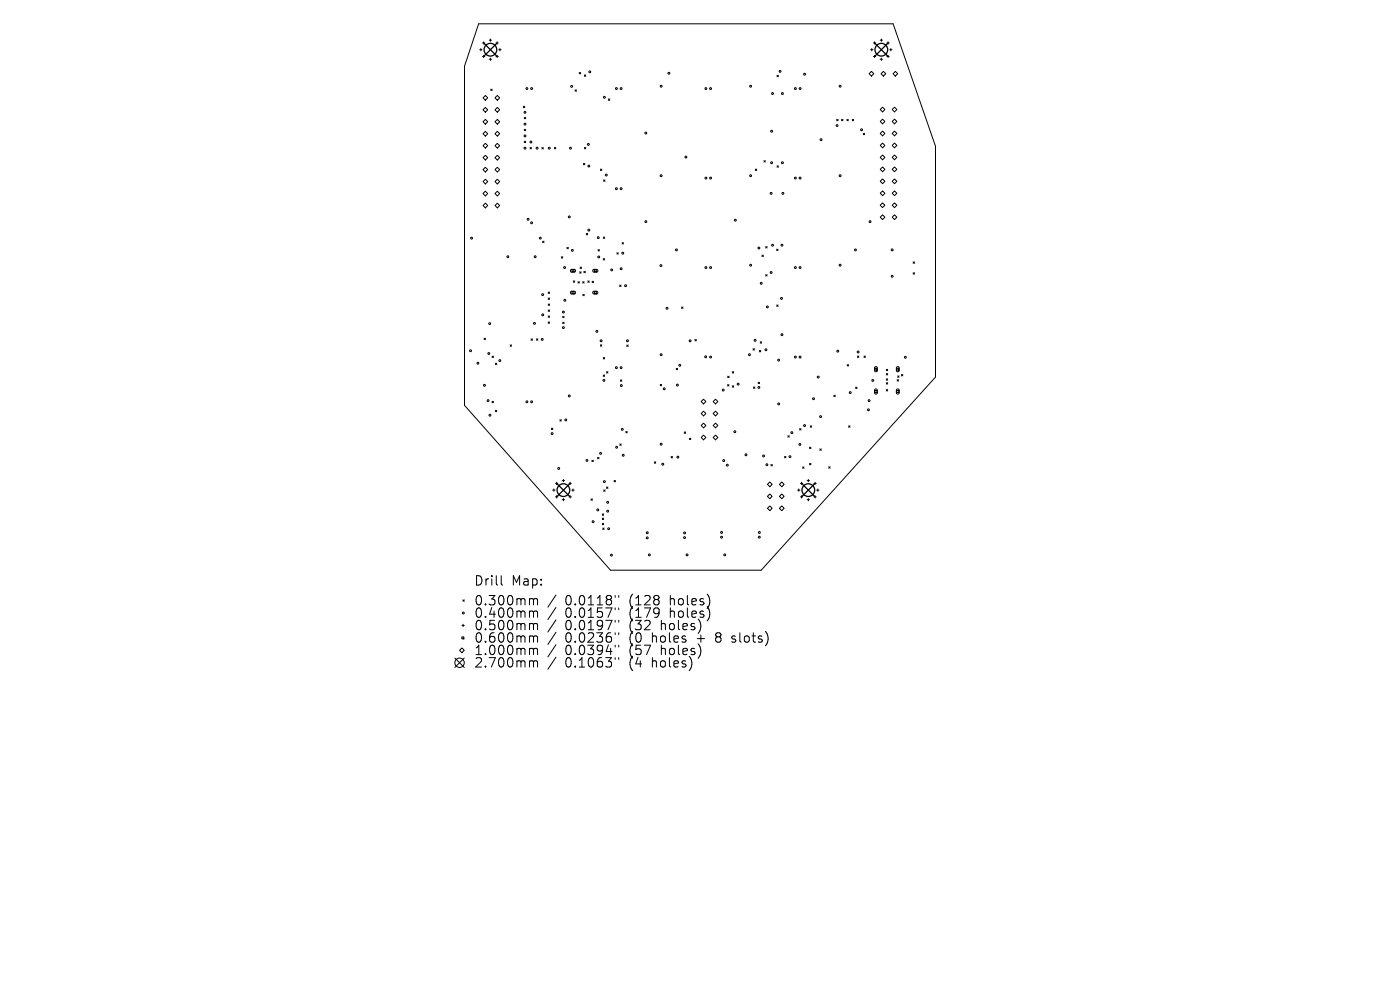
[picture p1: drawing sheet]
<svg xmlns="http://www.w3.org/2000/svg" width="297mm" height="210mm" viewBox="0 0 297 210" stroke-linecap="round" stroke-linejoin="round" font-family="sans-serif">
<defs><g id="words">
<g font-size="2.8">
<text x="100.5" y="124.5">Drill</text>
<text x="108.5" y="124.5">Map:</text>
<text x="100.5" y="128.7">0.300mm</text>
<text x="100.5" y="131.3">0.400mm</text>
<text x="119.9" y="128.7">0.0118&quot;</text>
<text x="119.9" y="131.3">0.0157&quot;</text>
<text x="133.6" y="128.7">(128</text>
<text x="133.6" y="131.3">(179</text>
<text x="142.4" y="128.7">holes)</text>
<text x="142.4" y="131.3">holes)</text>
<text x="100.5" y="134">0.500mm</text>
<text x="100.5" y="136.6">0.600mm</text>
<text x="119.9" y="134">0.0197&quot;</text>
<text x="119.9" y="136.6">0.0236&quot;</text>
<text x="133.6" y="134">(32</text>
<text x="133.6" y="136.6">(0</text>
<text x="138.6" y="136.6">holes</text>
<text x="140.5" y="134">holes)</text>
<text x="148.3" y="136.6">+</text>
<text x="152.5" y="136.6">8</text>
<text x="156.1" y="136.6">slots)</text>
<text x="100.5" y="139.2">1.000mm</text>
<text x="100.5" y="141.9">2.700mm</text>
<text x="119.9" y="139.2">0.0394&quot;</text>
<text x="119.9" y="141.9">0.1063&quot;</text>
<text x="133.6" y="139.2">(57</text>
<text x="133.6" y="141.9">(4</text>
<text x="138.6" y="141.9">holes)</text>
<text x="140.5" y="139.2">holes)</text>
</g>
</g></defs>
<g fill="none" stroke="#000" stroke-width=".21">
<path d="M101.5 5.1h88l9 25.9v49l-37 41h-32l-31-35v-72zM101.8 10.5h.5M102 10.3v.5M102.4 9.1h.5M102.4 12h.5M102.6 8.9v.5M102.6 11.7v.5M103.8 8.5h.5M103.8 12.6h.5M104 8.3v.5M104 12.3v.5M104.1 18.9l.3 .3"/>
<path d="M104.4 18.9l-.3 .3M105.2 9.1h.5M105.2 12h.5M105.5 8.9v.5M105.5 11.7v.5M105.8 10.5h.5M106.1 10.3v.5M122 19.1l.3 .3M122.3 19.1l-.3 .3M122.9 15.4l.3 .3M123.2 15.4l-.3 .3M124 15.9l.3 .3"/>
<path d="M124.3 15.9l-.3 .3M164.8 16l.3 .3M165.1 16l-.3 .3M184.7 10.5h.5M184.9 15.1l.5 .5-.5 .5-.5-.5zM184.9 10.3v.5M185.3 9.1h.5M185.3 12h.5M185.5 8.9v.5M185.5 11.7v.5M186.7 8.5h.5M186.7 12.6h.5"/>
<path d="M186.9 15.6l.5-.5 .5 .5-.5 .5zM187 8.3v.5M187 12.3v.5M188.2 9.1h.4M188.2 12h.4M188.4 8.9v.5M188.4 11.7v.5M188.7 10.5h.5M189 10.3v.5M189.9 15.1l.5 .5-.5 .5-.5-.5zM102.5 20.8l.5-.5 .5 .5-.5 .5zM102.5 25.8l.5-.5 .5 .5-.5 .5z"/>
<path d="M102.5 28.4l.5-.5 .5 .5-.5 .5zM102.5 33.4l.5-.5 .5 .5-.5 .5zM103 22.8l.5 .5-.5 .5-.5-.5zM103 30.4l.5 .5-.5 .5-.5-.5zM103 35.5l.5 .5-.5 .5-.5-.5zM103 38l.5 .5-.5 .5-.5-.5zM105 20.8l.5-.5 .5 .5-.5 .5zM105 25.8l.5-.5 .5 .5-.5 .5zM105 28.4l.5-.5 .5 .5-.5 .5zM105 33.4l.5-.5 .5 .5-.5 .5zM105.5 22.8l.5 .5-.5 .5-.5-.5zM105.5 30.4l.5 .5-.5 .5-.5-.5z"/>
<path d="M105.5 35.5l.5 .5-.5 .5-.5-.5zM105.5 38l.5 .5-.5 .5-.5-.5zM111 22.5l.3 .3M111.2 24.9l.3 .3M111.2 27.4l.3 .3M111.2 30l.3 .3M111.3 22.5l-.3 .3M111.5 24.9l-.3 .3M111.5 27.4l-.3 .3M111.5 30l-.3 .3M112.4 31.3l.3 .3M112.7 31.3l-.3 .3"/>
<path d="M115 31.3l.3 .3M115.3 31.3l-.3 .3M117.6 31.3l.3 .3M117.9 31.3l-.3 .3M123.8 34.7l.3 .3M124 31.3l.3 .3M124.1 34.7l-.3 .3M124.3 31.3l-.3 .3M127.4 35.9l.3 .3M127.7 35.9l-.3 .3M128 38.2l.3 .3M128.3 38.2l-.3 .3"/>
<path d="M129.1 21l.3 .3M129.4 21l-.3 .3M160.2 35.9l.3 .3M160.5 35.9l-.3 .3M162.1 34.1l.3 .3M162.4 34.1l-.3 .3M164.8 35.2l.3 .3M165.1 35.2l-.3 .3M177.5 25.3l.3 .3M177.8 25.3l-.3 .3M178.5 25.3l.3 .3M178.8 25.3l-.3 .3"/>
<path d="M179.7 25.3l.3 .3M180 25.3l-.3 .3M180.8 25.3l.3 .3M181.1 25.3l-.3 .3M183.1 28.3l.3 .3M183.4 28.3l-.3 .3M186.7 25.8l.5-.5 .5 .5-.5 .5zM186.7 30.8l.5-.5 .5 .5-.5 .5zM186.7 33.4l.5-.5 .5 .5-.5 .5zM187.2 22.7l.5 .5-.5 .5-.5-.5zM187.2 27.8l.5 .5-.5 .5-.5-.5zM187.2 35.4l.5 .5-.5 .5-.5-.5z"/>
<path d="M187.2 38l.5 .5-.5 .5-.5-.5zM189.3 30.8l.5-.5 .5 .5-.5 .5zM189.8 22.7l.5 .5-.5 .5-.5-.5zM189.8 25.3l.5 .5-.5 .5-.5-.5zM189.8 27.8l.5 .5-.5 .5-.5-.5zM189.8 32.9l.5 .5-.5 .5-.5-.5zM189.8 35.4l.5 .5-.5 .5-.5-.5zM189.8 38l.5 .5-.5 .5-.5-.5zM102.5 41.1l.5-.5 .5 .5-.5 .5zM103 43.1l.5 .5-.5 .5-.5-.5zM105 41.1l.5-.5 .5 .5-.5 .5zM105.5 43.1l.5 .5-.5 .5-.5-.5z"/>
<path d="M115.1 51.2l.3 .3M115.4 51.2l-.3 .3M119.1 54.5l.3 .3M119.4 54.5l-.3 .3M120.3 52.5l.3 .3M120.6 52.5l-.3 .3M121.1 57.2l.8-.1 .2 .4-.2 .2h-.7l-.2-.2zM121.3 57.2h.5v.4h-.5zM121.6 59.6l.3 .3M121.9 59.6l-.3 .3M122.6 59.8l.3 .3M122.9 59.8l-.3 .3"/>
<path d="M123 57.7l.3 .3M123.1 56.7l.3 .3M123.3 57.7l-.3 .3M123.4 56.7l-.3 .3M123.6 59.8l.3 .3M123.9 57.6l.3 .3M123.9 59.8l-.3 .3M124.2 57.6l-.3 .3M124.4 49.5l.3 .3M124.7 49.5l-.3 .3M124.7 59.6l.3 .3M125 59.6l-.3 .3"/>
<path d="M125.6 59.7l.3 .3M125.8 57.2l.8-.1 .2 .4-.2 .2h-.6l-.2-.2zM125.9 59.7l-.3 .3M126.1 57.2h.4v.4h-.4zM126.9 52.9l.3 .3M127.2 52.9l-.3 .3M128 54.9l.3 .3M128 50.3l.3 .3M128.3 54.9l-.3 .3M128.3 50.3l-.3 .3M130.9 53.6l.3 .3M131.2 53.6l-.3 .3"/>
<path d="M132 51.5l.3 .3M132.3 51.5l-.3 .3M161.6 54.1l.3 .3M161.9 54.1l-.3 .3M162.4 52.3l.3 .3M162.4 58.3l.3 .3M162.7 52.3l-.3 .3M162.7 58.3l-.3 .3M164.8 52.9l.3 .3M165.1 52.9l-.3 .3M186.7 41l.5-.5 .5 .5-.5 .5zM187.2 43l.5 .5-.5 .5-.5-.5z"/>
<path d="M187.2 45.6l.5 .5-.5 .5-.5-.5zM189.8 40.5l.5 .5-.5 .5-.5-.5zM189.8 43l.5 .5-.5 .5-.5-.5zM189.8 45.6l.5 .5-.5 .5-.5-.5zM193.7 55.6l.3 .3M193.7 57.9l.3 .3M194 55.6l-.3 .3M194 57.9l-.3 .3M102.7 71.7l.3 .3M103 71.7l-.3 .3M104.4 75.5l.3 .3M104.7 75.5l-.3 .3"/>
<path d="M105.1 77l.3 .3M105.4 77l-.3 .3M108.2 73.2l.3 .3M108.5 73.2l-.3 .3M112.7 71.9l.3 .3M113 71.9l-.3 .3M113.8 71.9l.3 .3M114.1 71.9l-.3 .3M116.3 61.9l.3 .3M116.3 63.2l.3 .3M116.3 64.5l.3 .3M116.3 65.8l.3 .3"/>
<path d="M116.3 67l.3 .3M116.3 68.3l.3 .3M116.6 68.3l-.3 .3M116.6 61.9l-.3 .3M116.6 63.2l-.3 .3M116.6 64.5l-.3 .3M116.6 65.8l-.3 .3M116.6 67l-.3 .3M119.4 67.1l.3 .3M119.4 68.3l.3 .3M119.7 67.1l-.3 .3M119.7 68.3l-.3 .3"/>
<path d="M121.1 61.9l.8-.1 .2 .4-.2 .2h-.7l-.2-.2zM121.3 61.9h.5v.4h-.5zM123.7 62.4l.3 .3M124 62.4l-.3 .3M125.8 61.9l.8-.1 .2 .4-.2 .2h-.6l-.2-.2zM126.1 61.9h.4v.4h-.4zM127.4 73.1l.3 .3M127.7 73.1l-.3 .3M128 75.8l.3 .3M128 79.5l.3 .3M128.3 75.8l-.3 .3M128.3 79.5l-.3 .3"/>
<path d="M128.7 78.8l.3 .3M129 78.8l-.3 .3M131.5 60.5l.2 .3M131.7 60.5l-.2 .3M133 73.2l.3 .3M133.3 73.2l-.3 .3M143.5 78.1l.3 .3M143.8 78.1l-.3 .3M144.6 65.1l.3 .3M144.9 65.1l-.3 .3M147.4 72l.3 .3M147.7 72l-.3 .3"/>
<path d="M154.4 79.8l.3 .3M154.7 79.8l-.3 .3M155.3 78.8l.3 .3M155.6 78.8l-.3 .3M159.8 74l.3 .3M160.1 74l-.3 .3M161.1 74.3l.3 .3M161.3 72.5l.3 .3M161.4 74.3l-.3 .3M161.6 72.5l-.3 .3M164.8 64.7l.3 .3M165.1 64.7l-.3 .3"/>
<path d="M179.7 77.3l.3 .3M180 77.3l-.3 .3M181.9 75.5l.3 .3M182.2 75.5l-.3 .3M183.3 75.5l.3 .3M183.6 75.5l-.3 .3M185.6 78.1h.4v.4h-.4zM185.6 77.9l.3-.1 .2 .2v.6l-.2 .3-.4-.3zM188 78.3l.3 .3M188 79.2l.3 .3M188.3 78.3l-.3 .3M188.3 79.2l-.3 .3"/>
<path d="M190.2 78.1h.5v.4h-.5zM190.2 77.9l.3-.1 .2 .2v.6l-.2 .3-.3-.3zM190.4 79.7l.3 .3M190.7 79.7l-.3 .3M191.2 79.4l.3 .3M191.5 79.4l-.3 .3M104.4 85.1l.3 .3M104.7 85.1l-.3 .3M105.1 87l.3 .3M105.4 87l-.3 .3M117 90.8l.3 .3M117.3 90.8l-.3 .3"/>
<path d="M118.8 89l.3 .3M119.1 89l-.3 .3M125.6 97.6l.3 .3M125.9 97.6l-.3 .3M126.8 97l.3 .3M127.1 97l-.3 .3M131.5 94.2l.3 .3M131.6 80.6l.3 .3M131.8 94.2l-.3 .3M131.9 80.6l-.3 .3M132.8 91.5l.3 .3M133.1 91.5l-.3 .3"/>
<path d="M138.8 98l.3 .3M139.1 98l-.3 .3M140.1 81.5l.3 .3M140.4 81.5l-.3 .3M142.4 96.8l.3 .3M142.7 96.8l-.3 .3M145.2 91.6l.3 .3M145.5 91.6l-.3 .3M146.3 93l.3 .3M146.6 93l-.3 .3M148.8 85.2l.5-.5 .5 .5-.5 .5zM148.8 90.3l.5-.5 .5 .5-.5 .5z"/>
<path d="M148.8 92.8l.5-.5 .5 .5-.5 .5zM149.3 87.2l.5 .5-.5 .5-.5-.5zM151.3 85.2l.5-.5 .5 .5-.5 .5zM151.3 90.3l.5-.5 .5 .5-.5 .5zM151.3 92.8l.5-.5 .5 .5-.5 .5zM151.8 87.2l.5 .5-.5 .5-.5-.5zM154.3 81.6l.3 .3M154.6 81.6l-.3 .3M155.3 81.8l.3 .3M155.6 81.8l-.3 .3M159.8 82.1l.3 .3M160.1 82.1l-.3 .3"/>
<path d="M160.8 81.1l.3 .3M161.1 81.1l-.3 .3M163.5 98.5l.3 .3M163.8 98.5l-.3 .3M166.4 96.8l.3 .3M166.7 96.8l-.3 .3M167.1 92.4l.3 .3M167.4 92.4l-.3 .3M169.6 90.9l.3 .3M169.9 90.9l-.3 .3M170.3 99l.3 .3M170.6 99l-.3 .3"/>
<path d="M171.7 94.9l.3 .3M171.7 98.3l.3 .3M171.9 90.3l.3 .3M172 94.9l-.3 .3M172 98.3l-.3 .3M172.2 90.3l-.3 .3M173.9 95.2l.3 .3M174.2 95.2l-.3 .3M175.8 99l.3 .3M176.1 99l-.3 .3M176.9 83.8l.3 .3M177.2 83.8l-.3 .3"/>
<path d="M180 90.3l.3 .3M180.3 90.3l-.3 .3M181.5 82.1l.3 .3M181.8 82.1l-.3 .3M185.6 82.8h.4v.5h-.4zM185.6 82.6l.3-.1 .2 .2v.7l-.2 .2-.4-.2zM188 80.4l.3 .3M188 82.6l.3 .3M188 81.2l.3 .3M188.3 80.4l-.3 .3M188.3 82.6l-.3 .3M188.3 81.2l-.3 .3"/>
<path d="M190.2 82.8h.5v.5h-.5zM190.2 82.6l.3-.1 .2 .2v.7l-.2 .2-.3-.2zM190.3 80.5l.3 .3M190.6 80.5l-.3 .3M117.3 104h.5M117.5 103.7v.5M117.8 102.5h.5M117.8 105.4h.5M118.1 102.3v.5M118.1 105.1v.5M119.3 101.9h.5M119.3 106h.5"/>
<path d="M119.5 101.7v.5M119.5 105.7v.5M120.7 102.5h.5M120.7 105.4h.5M121 102.3v.5M121 105.1v.5M121.3 104h.5M121.5 103.7v.5M125.4 105.8l.3 .3M125.7 105.8l-.3 .3M127.8 109l.3 .3M127.8 109.9l.3 .3"/>
<path d="M127.8 111l.3 .3M127.9 112l.3 .3M128.1 109l-.3 .3M128.1 109.9l-.3 .3M128.1 111l-.3 .3M128.1 103.9l.3 .3M128.2 112l-.3 .3M128.4 103.9l-.3 .3M128.7 103.3l.3 .3M129 103.3l-.3 .3M130.3 101.9l.3 .3M130.6 101.9l-.3 .3"/>
<path d="M162.8 105.3l.5-.5 .5 .5-.5 .5zM162.8 107.8l.5-.5 .5 .5-.5 .5zM163.3 102.2l.5 .5-.5 .5-.5-.5zM165.4 105.3l.4-.5 .5 .5-.5 .5zM165.4 107.8l.4-.5 .5 .5-.5 .5zM165.8 102.2l.5 .5-.5 .5-.4-.5zM169.2 104h.5M169.5 103.7v.5M169.8 102.5h.5M169.8 105.4h.5M170.1 102.3v.5M170.1 105.1v.5"/>
<path d="M171.2 101.9h.5M171.2 106h.5M171.5 101.7v.5M171.5 105.7v.5M172.7 102.5h.5M172.7 105.4h.5M172.9 102.3v.5M172.9 105.1v.5M173.3 104h.5M173.5 103.7v.5M96.5 139.6l2 2M97.5 138l.5-.5 .5 .5-.5 .4z"/>
<path d="M98 135.1h.4v.4h-.4zM98 132.7h.5M98.2 127.2l.3 .3M98.2 132.4v.5M98.5 127.2l-.3 .3M98.5 139.6l-2 2M106.3 122.1v1.7l.3 .3M112.6 127l.5 .1 .1 .2M112.6 129.6l.5 .1 .1 .2M112.6 132.3h.3l.3 .2M112.6 134.9l.5 .1 .1 .2M112.6 137.5l.5 .1 .1 .2"/>
<path d="M113.2 127.3l.3-.3 .4 .1 .1 1.2M113.2 127.3v1M113.2 129.9v1.1M113.2 132.5v1.1M113.2 135.2v1M113.2 137.8v1.1M113.2 129.9l.3-.3 .4 .1 .1 1.3M113.2 132.5l.3-.2 .4 .1 .1 1.2M113.2 135.2l.3-.3 .4 .1 .1 1.2M113.2 137.8l.3-.3 .4 .1 .1 1.3M117.9 126.2l-1.7 2.6M117.9 128.9l-1.7 2.5"/>
<path d="M117.9 131.5l-1.7 2.6M117.9 134.1l-1.7 2.6M117.9 136.8l-1.7 2.5M117.9 139.4l-1.7 2.6M130.5 126.3v.4M130.5 129v.3M130.5 131.6v.4M130.5 134.2v.4M130.5 136.9v.3M130.5 139.5v.4M131.3 126.3v.4M131.3 129v.3"/>
<path d="M131.3 131.6v.4M131.3 134.2v.4M131.3 136.9v.3M131.3 139.5v.4M155.2 136.1l.2 .1M155.3 135v.5M112.6 140.2h.3l.3 .3M113.2 140.5v1M113.2 140.5l.3-.3 .4 .1 .1 1.2"/>
<circle cx="111.8" cy="18.8" r=".2"/>
<circle cx="112.8" cy="18.8" r=".2"/>
<circle cx="121.3" cy="18.3" r=".2"/>
<circle cx="125.1" cy="15.2" r=".2"/>
<circle cx="130.8" cy="18.8" r=".2"/>
<circle cx="131.8" cy="18.8" r=".2"/>
<circle cx="140.3" cy="18.3" r=".2"/>
<circle cx="141.9" cy="15.5" r=".2"/>
<circle cx="149.7" cy="18.8" r=".2"/>
<circle cx="150.7" cy="18.8" r=".2"/>
<circle cx="159.2" cy="18.3" r=".2"/>
<circle cx="163.9" cy="19.8" r=".2"/>
<circle cx="165.5" cy="15.1" r=".2"/>
<circle cx="166" cy="19.8" r=".2"/>
<circle cx="168.7" cy="18.8" r=".2"/>
<circle cx="169.7" cy="18.8" r=".2"/>
<circle cx="170.7" cy="15.7" r=".2"/>
<circle cx="178.2" cy="18.3" r=".2"/>
<circle cx="111.4" cy="28.8" r=".2"/>
<circle cx="111.4" cy="23.8" r=".2"/>
<circle cx="111.4" cy="31.4" r=".2"/>
<circle cx="111.4" cy="26.3" r=".2"/>
<circle cx="112.6" cy="30.1" r=".2"/>
<circle cx="113.9" cy="31.4" r=".2"/>
<circle cx="116.5" cy="31.4" r=".2"/>
<circle cx="121" cy="31.4" r=".2"/>
<circle cx="124.8" cy="30.6" r=".2"/>
<circle cx="124.9" cy="35.2" r=".2"/>
<circle cx="128.2" cy="20.6" r=".2"/>
<circle cx="128.6" cy="37.1" r=".2"/>
<circle cx="137" cy="28.2" r=".2"/>
<circle cx="140.3" cy="37.3" r=".2"/>
<circle cx="145.5" cy="33.3" r=".2"/>
<circle cx="149.7" cy="37.8" r=".2"/>
<circle cx="150.7" cy="37.8" r=".2"/>
<circle cx="159.2" cy="37.3" r=".2"/>
<circle cx="163.7" cy="34.5" r=".2"/>
<circle cx="163.7" cy="27.8" r=".2"/>
<circle cx="166" cy="34.5" r=".2"/>
<circle cx="168.7" cy="37.8" r=".2"/>
<circle cx="169.7" cy="37.8" r=".2"/>
<circle cx="174.2" cy="29.6" r=".2"/>
<circle cx="177.6" cy="26.6" r=".2"/>
<circle cx="178.2" cy="37.3" r=".2"/>
<circle cx="182.8" cy="27.5" r=".2"/>
<circle cx="100" cy="50.5" r=".2"/>
<circle cx="107.7" cy="54.5" r=".2"/>
<circle cx="112" cy="46.5" r=".2"/>
<circle cx="112.8" cy="47.3" r=".2"/>
<circle cx="113.5" cy="54.5" r=".2"/>
<circle cx="114.6" cy="50.5" r=".2"/>
<circle cx="119.8" cy="56.8" r=".2"/>
<circle cx="120.8" cy="46" r=".2"/>
<circle cx="121.4" cy="53.1" r=".2"/>
<circle cx="124.9" cy="48.8" r=".2"/>
<circle cx="126.9" cy="50.4" r=".2"/>
<circle cx="127" cy="54.5" r=".2"/>
<circle cx="129.8" cy="57.3" r=".2"/>
<circle cx="130.8" cy="40" r=".2"/>
<circle cx="131.8" cy="40" r=".2"/>
<circle cx="131.8" cy="57" r=".2"/>
<circle cx="132.1" cy="53.7" r=".2"/>
<circle cx="137" cy="47" r=".2"/>
<circle cx="140.2" cy="56.3" r=".2"/>
<circle cx="143.5" cy="53" r=".2"/>
<circle cx="149.7" cy="56.8" r=".2"/>
<circle cx="150.7" cy="56.8" r=".2"/>
<circle cx="156" cy="46.7" r=".2"/>
<circle cx="159.2" cy="56.3" r=".2"/>
<circle cx="161" cy="52.6" r=".2"/>
<circle cx="163.6" cy="57.8" r=".2"/>
<circle cx="163.6" cy="41" r=".2"/>
<circle cx="163.9" cy="52" r=".2"/>
<circle cx="165.9" cy="52" r=".2"/>
<circle cx="166.1" cy="41" r=".2"/>
<circle cx="168.7" cy="56.8" r=".2"/>
<circle cx="169.7" cy="56.8" r=".2"/>
<circle cx="178.2" cy="56.3" r=".2"/>
<circle cx="181.5" cy="53" r=".2"/>
<circle cx="184.6" cy="47" r=".2"/>
<circle cx="189.3" cy="53" r=".2"/>
<circle cx="189.3" cy="58.6" r=".2"/>
<circle cx="99.8" cy="74.4" r=".2"/>
<circle cx="101.4" cy="77" r=".2"/>
<circle cx="103.7" cy="75" r=".2"/>
<circle cx="103.9" cy="68.6" r=".2"/>
<circle cx="106" cy="76.5" r=".2"/>
<circle cx="113.4" cy="68.6" r=".2"/>
<circle cx="115" cy="72" r=".2"/>
<circle cx="115.1" cy="62.5" r=".2"/>
<circle cx="115.1" cy="66.8" r=".2"/>
<circle cx="119.5" cy="69.5" r=".2"/>
<circle cx="119.5" cy="66.2" r=".2"/>
<circle cx="119.8" cy="63.7" r=".2"/>
<circle cx="126.6" cy="70.3" r=".2"/>
<circle cx="127.5" cy="72.3" r=".2"/>
<circle cx="130.8" cy="78" r=".2"/>
<circle cx="131.8" cy="78" r=".2"/>
<circle cx="132.7" cy="60.6" r=".2"/>
<circle cx="133.1" cy="72.3" r=".2"/>
<circle cx="140.3" cy="75.2" r=".2"/>
<circle cx="141.5" cy="65.4" r=".2"/>
<circle cx="144.2" cy="77.5" r=".2"/>
<circle cx="146.4" cy="72.3" r=".2"/>
<circle cx="149.7" cy="75.7" r=".2"/>
<circle cx="150.7" cy="75.7" r=".2"/>
<circle cx="159" cy="75.2" r=".2"/>
<circle cx="160.2" cy="72.2" r=".2"/>
<circle cx="161.5" cy="60.1" r=".2"/>
<circle cx="162.5" cy="74.2" r=".2"/>
<circle cx="162.8" cy="65.1" r=".2"/>
<circle cx="165.2" cy="76.4" r=".2"/>
<circle cx="165.8" cy="63.3" r=".2"/>
<circle cx="165.9" cy="71" r=".2"/>
<circle cx="168.7" cy="75.7" r=".2"/>
<circle cx="169.7" cy="75.7" r=".2"/>
<circle cx="173.6" cy="80" r=".2"/>
<circle cx="177.7" cy="74.5" r=".2"/>
<circle cx="182" cy="74.7" r=".2"/>
<circle cx="192.1" cy="75.8" r=".2"/>
<circle cx="102.8" cy="81.7" r=".2"/>
<circle cx="103.5" cy="85" r=".2"/>
<circle cx="103.9" cy="88.1" r=".2"/>
<circle cx="111.8" cy="85.2" r=".2"/>
<circle cx="112.8" cy="85.2" r=".2"/>
<circle cx="117.1" cy="92" r=".2"/>
<circle cx="118.5" cy="99.4" r=".2"/>
<circle cx="120" cy="89.1" r=".2"/>
<circle cx="120.8" cy="84" r=".2"/>
<circle cx="124.5" cy="97.7" r=".2"/>
<circle cx="127.4" cy="96.2" r=".2"/>
<circle cx="128.1" cy="80.7" r=".2"/>
<circle cx="130.8" cy="94.9" r=".2"/>
<circle cx="131.8" cy="81.8" r=".2"/>
<circle cx="132" cy="91.1" r=".2"/>
<circle cx="132.2" cy="96.6" r=".2"/>
<circle cx="140.3" cy="94.2" r=".2"/>
<circle cx="140.6" cy="98.5" r=".2"/>
<circle cx="140.9" cy="82.5" r=".2"/>
<circle cx="143.7" cy="81.7" r=".2"/>
<circle cx="143.8" cy="97" r=".2"/>
<circle cx="153.4" cy="82.7" r=".2"/>
<circle cx="153.5" cy="97.7" r=".2"/>
<circle cx="154.3" cy="98.7" r=".2"/>
<circle cx="155.9" cy="91.6" r=".2"/>
<circle cx="156.6" cy="81.5" r=".2"/>
<circle cx="158.2" cy="96.5" r=".2"/>
<circle cx="161" cy="82.2" r=".2"/>
<circle cx="162" cy="96.7" r=".2"/>
<circle cx="162.7" cy="98.6" r=".2"/>
<circle cx="165.2" cy="85.7" r=".2"/>
<circle cx="167.6" cy="96.9" r=".2"/>
<circle cx="168" cy="91.8" r=".2"/>
<circle cx="169.7" cy="94.3" r=".2"/>
<circle cx="170.7" cy="90.3" r=".2"/>
<circle cx="172.6" cy="84.6" r=".2"/>
<circle cx="174.1" cy="88.4" r=".2"/>
<circle cx="180.4" cy="83.3" r=".2"/>
<circle cx="184.2" cy="86.9" r=".2"/>
<circle cx="184.4" cy="85" r=".2"/>
<circle cx="185.2" cy="80.7" r=".2"/>
<circle cx="125.8" cy="110.7" r=".2"/>
<circle cx="126.8" cy="108.2" r=".2"/>
<circle cx="128.2" cy="102.2" r=".2"/>
<circle cx="128.9" cy="108.4" r=".2"/>
<circle cx="128.9" cy="106.6" r=".2"/>
<circle cx="129.1" cy="112.2" r=".2"/>
<circle cx="129.7" cy="117.8" r=".2"/>
<circle cx="137.3" cy="114.1" r=".2"/>
<circle cx="137.3" cy="113" r=".2"/>
<circle cx="137.8" cy="117.7" r=".2"/>
<circle cx="145.2" cy="113.1" r=".2"/>
<circle cx="145.2" cy="114" r=".2"/>
<circle cx="145.8" cy="117.7" r=".2"/>
<circle cx="153.1" cy="114" r=".2"/>
<circle cx="153.1" cy="113" r=".2"/>
<circle cx="153.7" cy="117.7" r=".2"/>
<circle cx="161.1" cy="114" r=".2"/>
<circle cx="161.1" cy="113" r=".2"/>
<circle cx="98.3" cy="130" r=".2"/>
<circle cx="97.5" cy="140.6" r="1"/>
</g>
<g fill="none" stroke="#000" stroke-width=".27">
<path d="M102.7 9.2l2.7 2.7M105.4 9.2l-2.7 2.7M185.6 9.2l2.7 2.7M188.3 9.2l-2.7 2.7M118.2 102.6l2.7 2.7M120.9 102.6l-2.7 2.7M170.1 102.6l2.7 2.7M172.8 102.6l-2.7 2.7"/>
<circle cx="104" cy="10.5" r="1.35"/>
<circle cx="187" cy="10.5" r="1.35"/>
<circle cx="119.5" cy="104" r="1.35"/>
<circle cx="171.5" cy="104" r="1.35"/>
</g>
<use href="#words"/>
</svg>
